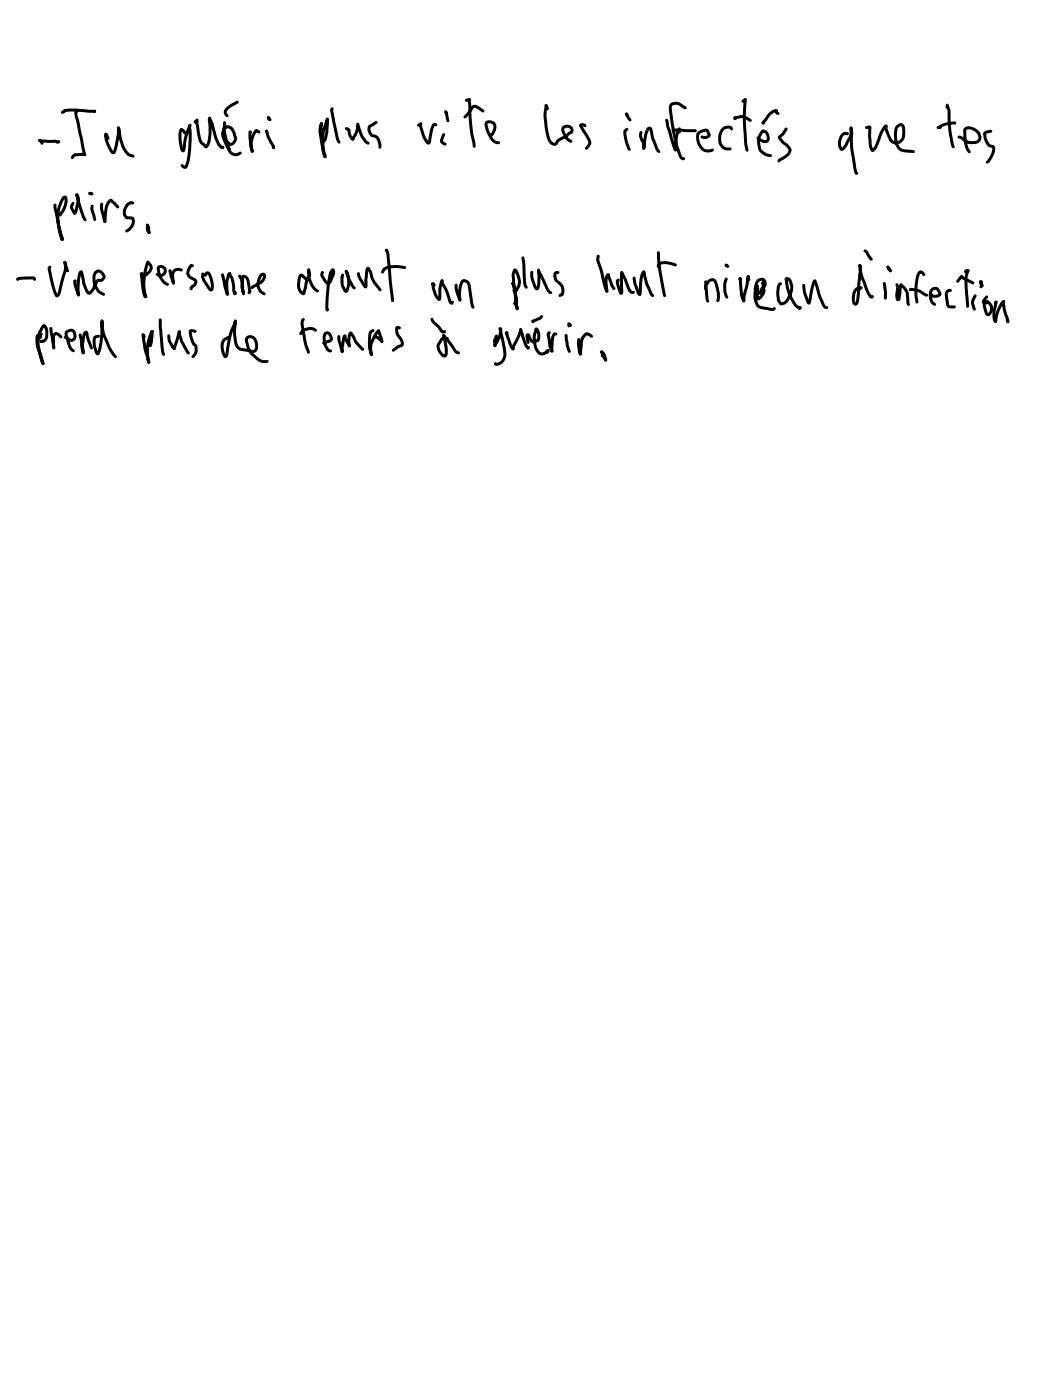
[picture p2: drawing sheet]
<svg xmlns="http://www.w3.org/2000/svg" width="157mm" height="210mm" viewBox="0 0 157 210" stroke-linecap="round" stroke-linejoin="round" font-family="sans-serif">
<g fill="none" stroke="#000" stroke-width=".45">
<path d="M11.7 16.5l-.3 .2v.5l1.3 5.9M14.1 16.7h-.2a16.5 16.5 0 0 0-4.3-.1l-.3 .2M27.9 19.9a.35 .35 0 0 1-.5-.3l-.3-.2a3.9 3.9 0 0 0 .3 3.2l.1-.1a11.7 11.7 0 0 1 .9-3.8v.2a18.4 18.4 0 0 1-.4 5.8l-.3 .4-.5-.3M29.2 18.2l.2 .1 .1-.3 .1 1.1a5 5 0 0 0 .6 2.3l.5 .5h.2a6.1 6.1 0 0 0 .4-4l.1-.2v.1a10 10 0 0 1 .9 2.9l.5 1 .4 .4 .2-.1M33.6 18.4l.1 .4-.1 .1a6.9 6.9 0 0 0 .6 3.3l.1 .1-.3-1.1 .1 .1a.54 .54 0 0 0 .7 .2 .95 .95 0 0 0 .3-1.3 1.09 1.09 0 0 0-1.2-1.2 1.46 1.46 0 0 0-.3 1.9l.5 1.1a1.2 1.2 0 0 0 1.7 1l.2-.1M35.5 15.3l-.8 .4a1.61 1.61 0 0 0-1 1.1l.3 .5M37.5 19.7a7.7 7.7 0 0 0 .3 3 3.1 3.1 0 0 1 .6-3.2l.4 .3M39.9 19.6a6.7 6.7 0 0 0 1 2.4v.1v-.2M40.3 17.9l-.1-.3 .2 .3M48.2 19.6l-.1-.3v-.8v.1a2.9 2.9 0 0 0-.1 2l.4 2.4 .3 .5a7.3 7.3 0 0 1 .3-5.7 6.3 6.3 0 0 1-.5 3.3l-.2 .2M49.7 16.3l-.1 .2 .4 2.2a8.3 8.3 0 0 0 .7 2.6M51.8 19.3l.4 .2a1.46 1.46 0 0 0 .7 1.4l-.1-.1a5.6 5.6 0 0 0 .8-2.2 5.4 5.4 0 0 0 1.3 2.8h.2"/>
<path d="M56.3 18.3l-.7 .5a.83 .83 0 0 0-.1 1.3l.2 .2a1.24 1.24 0 0 1 1.1 1.3v.5M65.2 18.7l-.1-.1a1.25 1.25 0 0 0-.6 1.3l-.2 1.3-.2 .2a4.7 4.7 0 0 1-1.2-2.6v-.2l.1-.1-.4 .2M66.8 16.8l-.1-.1 .3 1.4M69.8 15l.5-.1a34.5 34.5 0 0 0 .7 7M72.3 16.6l-.7-.4a.63 .63 0 0 0-.9-.1l-1.1 1.4M81.9 16.3l-.2-.5a10.2 10.2 0 0 0 .5 5.3l.4 .4a.44 .44 0 0 0 .7-.1 1.91 1.91 0 0 1 1.3-.9l.6-.6a.52 .52 0 0 0 .4-.6 .52 .52 0 0 0-.6-.4 .61 .61 0 0 0-.7 .2 .61 .61 0 0 0 .1 .8l.5 .9 .5 .4M87.6 18.8l-.3-.1-.4 .1 .3 .6a4.4 4.4 0 0 1 1 2.1l-.5 .7M93.8 19.4a.65 .65 0 0 0-.2 .9l.1 .9 .5 1.2M93.8 17.2l-.1-.2 .6 1M95.9 19.8a2.6 2.6 0 0 0 .5 1.8l-.1 .6 .1-.2a8.1 8.1 0 0 1 .6-2.8h.3a8.9 8.9 0 0 0 1.3 3.5M99.7 18l1 3.4 .3 1 .1 .1 .1-.1a6 6 0 0 1 .4-2.8v.2l.1-.5M102.6 16.1a2.26 2.26 0 0 0-1.8-.6 .62 .62 0 0 0-.5 .8l.6 3.6a12.2 12.2 0 0 0 1.1 3.8l.3 .1"/>
<path d="M104.1 19.6l-3.4-.2 .1 .2M109.5 19.3a.73 .73 0 0 0-1.2-.1 2.05 2.05 0 0 0 0 2.9l.4 .2h.6M110.1 17.7l-.1 .1-.1-.2h.2a2.06 2.06 0 0 1 1.7 .1l.5 .3M111.2 15.1l.3-.2v.4a29 29 0 0 0 .3 7.2M116.4 17a.29 .29 0 0 1-.2-.5v.1a1.66 1.66 0 0 0-1.4 1l-.6 .8h.1M117.6 19.3l-.4 .7-.6 .6 .6 .7a2.21 2.21 0 0 1 1 1.2 2.83 2.83 0 0 1-1.6 1.5v.1M129.7 19.1l.5-.1-.1 1.5a4 4 0 0 0 .5 2 1.34 1.34 0 0 0 .6-.9 7.6 7.6 0 0 1 1.3-2.7h.1l-.1 .3 .2 .5a2.85 2.85 0 0 0 1 1.6 1.12 1.12 0 0 0 1.5-1.2v-.6a.69 .69 0 0 0-.4-.9 1.07 1.07 0 0 0-.8 1.3v.7a1.91 1.91 0 0 0 1.1 1.9l1.6 .2M141.8 15.7l-.1 .3h.1l.2 .4a19.9 19.9 0 0 0 .7 5.6M142.9 18.4a3.2 3.2 0 0 0-2.3 .7h.1h-.3M148.3 19.6l-.2 .1a.72 .72 0 0 0-.8 .3 2.37 2.37 0 0 0 .9 1.8 .49 .49 0 0 1 .5 .3 .49 .49 0 0 1 0 .5l-.5 1.1-.5 .6M7.5 40l-.2 .2 .1 .3 .8 3.1a.69 .69 0 0 0 .4 .7l.3-.5 .7-2.8a1.82 1.82 0 0 0 .1-1.7l.4 1.2M8.2 30.7l.1 .6 .5 2.4a4.4 4.4 0 0 0 .5 2.2l.1-.1a7.3 7.3 0 0 1-.2-5.6l.3-.6 .2-.1a.71 .71 0 0 1 .2 .9 3.5 3.5 0 0 1-.9 1.8v-.1"/>
<path d="M8.8 21.2l-.1 .1a2.08 2.08 0 0 0-1.5-.1l-1.3-.2 .2 .1 .2 .3M10.9 30.4a.96 .96 0 0 0 .1 1.3l.2 .2a4 4 0 0 0 .3-2.8l-.1 .1 .5 1.5 .6 1.8 .3 .4M12.7 23.2h-1.1a.68 .68 0 0 0-.8 .4M13.7 29l-.3-.1 .4 .1M13.8 30.9v.5l.4 1.5M15.2 30.5v.7l.5 2v-.3a5.8 5.8 0 0 1 .6-2.7l.3-.2 1 1M16.2 20.7l-.4-.6a3.9 3.9 0 0 0 1.1 2.8 1.25 1.25 0 0 0 .5-1.1l.3-1.5a1.18 1.18 0 0 0 0-1.2l.1 .7a5.3 5.3 0 0 0 1.6 3.4l.5 .2M19.9 30.4a.79 .79 0 0 0-1 .5 1.05 1.05 0 0 0 .2 1.7h.3a.46 .46 0 0 1 .5 .2 .46 .46 0 0 1 .1 .5 1.92 1.92 0 0 1-1 1.3M22.3 34.2l-.2-.3 .2 .9a1.05 1.05 0 0 1-.2-1l-.1-.1 .2 .7M28.8 39.8a.26 .26 0 0 0-.3 0 .26 .26 0 0 0-.1 .2 1.02 1.02 0 0 0-.3 1.1 1.02 1.02 0 0 0 .8 .7 .57 .57 0 0 1 .4 .6 .57 .57 0 0 1-.5 .5l-.2 .2v.1M57.8 37.5l.1-.1a11.8 11.8 0 0 1 .4 3.5l.5 4.1M66.4 20.1a1.27 1.27 0 0 0-.3 1.2l.5 .3"/>
<path d="M73.4 20.2v.1a1.47 1.47 0 0 0 .5-1.8 .78 .78 0 0 0-1.2 0 4.1 4.1 0 0 0 1.4 2.7l.5 .2M78.3 38.6l.1 .5v1.9a3.5 3.5 0 0 0 .4 2M89.5 38.3a2.78 2.78 0 0 0 .4 2l.6 2.3 .3 1v-.3a2.98 2.98 0 0 1 .1-2.2h.2l.5 1.6 .3 .5M98.5 37.8l.2 2.6 .8 3.9M101.1 39.7l-.9-.3-.8-.1a.67 .67 0 0 0-.9 .6M105.1 20.5a.71 .71 0 0 0 1-.4l-.2-.5a1.04 1.04 0 0 0-1.1 .1 1.04 1.04 0 0 0-.4 1 1.71 1.71 0 0 0 2.1 1.8h.1M108.8 39.8l-.2-.1 .3 .2M113.4 20.7a1.23 1.23 0 0 0 1.4 .4 .99 .99 0 0 0-.6-1.5 2.37 2.37 0 0 0-.2 3.2l.6 .3 .7 .2M126.8 20l-.3-.1a1.1 1.1 0 0 0-.8 1.2 1.06 1.06 0 0 0 .3 1.3 3.1 3.1 0 0 0 1.1-1.6 1.76 1.76 0 0 0 .3-1.7 26 26 0 0 0 .8 6.9M129.4 37.6l.3 .2 .7 1M143.5 20.5l.5 .2a1.88 1.88 0 0 0 2.5 .3 1.22 1.22 0 0 0-.9-1.7 .79 .79 0 0 0-1.2 .2v.2a4.8 4.8 0 0 0 .7 3M5.2 41.8l-.1-.2a4.8 4.8 0 0 0-2.5 .2"/>
<path d="M6.2 50a.29 .29 0 0 0-.2 .5 .24 .24 0 0 0-.2-.3 .24 .24 0 0 0-.3 .2 5 5 0 0 0 .7 2.9l.3 1.1a7.7 7.7 0 0 1-.7-4.2l.3-.8a.88 .88 0 0 1 .6-.6 1.91 1.91 0 0 1-.1 2.2l-.4 .1M7.6 49.2l.5 2.9-.1-.4a2.65 2.65 0 0 1 .2-1.7 .71 .71 0 0 1 .9 .4M9.8 50.5l.3 .1a.65 .65 0 0 0 .9 .2 .65 .65 0 0 0 .2-.9 .58 .58 0 0 0-.4-.5 .58 .58 0 0 0-.7 .2 .66 .66 0 0 0-.1 1 2.74 2.74 0 0 0 1 1.9M11.3 42l-.1 .1v.5l.6 1.6-.1-.5a7.1 7.1 0 0 1 .3-3h.2l.5 2.2a1.11 1.11 0 0 0 .7 1l.5-.5 .3-.7a.85 .85 0 0 1 .6-.8 .57 .57 0 0 0 .7-.3 .57 .57 0 0 0-.2-.7 .63 .63 0 0 0-.7-.3 .63 .63 0 0 0-.5 .6 2.59 2.59 0 0 0 1.4 2.9M12 50.1l.3 1.9 .2 .8v-.2a4.5 4.5 0 0 1 .3-2.8l.1-.1 .1 .2 .2 1 .5 1.2M14.7 50.3a.64 .64 0 0 0-.6 .3 .64 .64 0 0 0 0 .7l.1 .6 .2 .9 .2 .2a10.5 10.5 0 0 0 .7-5v.1a6.9 6.9 0 0 0 .9 3.5l.4 .9 .7 .9M21.2 40.9l-.1 .1 .2 1.8a2.32 2.32 0 0 0 .5 1.6 7.6 7.6 0 0 1 .4-5.2v.1a.91 .91 0 0 1-.1 1.6l-.3 .3M21.6 50.4l-.2-.3v.1a17.6 17.6 0 0 0 .9 4.1 6.5 6.5 0 0 1 .5-4.7l-.1 1.5-.2 .7-.1-.2M23.5 41.1a.69 .69 0 0 0 1.2-.4 .69 .69 0 0 0-.9-.7 2.53 2.53 0 0 0 1.3 2.6M24 47.9v1l.3 3.2 .2 1M25.3 50.3a3.2 3.2 0 0 0 .8 1.9l.7-2.6a5.8 5.8 0 0 0 1.4 3.2M27.1 40.4a.9 .9 0 0 0-1 .1 .9 .9 0 0 0-.3 1l.2 .9-.6-1.9"/>
<path d="M29.2 49.6l-.7-.1a3 3 0 0 0 .6 2.1 1.28 1.28 0 0 1-.2 1.8M30.3 41a1.98 1.98 0 0 0 .7 1.7l.5 .7a.53 .53 0 0 0 .3-.8 2.68 2.68 0 0 0-.7-1.8l-.2 .1-.2 .3M33.3 41.1l.4 1.9 .3 1.1a6.4 6.4 0 0 1 .2-3.1l.1-.1a4.6 4.6 0 0 1 .7 2.7l.1 .4 .1-.2M34.2 50.5a1.4 1.4 0 0 0-.9 1.9l.3 1h.2l.1-.2a15.9 15.9 0 0 1 1.3-5.2 12.4 12.4 0 0 0 .1 3.6 1.67 1.67 0 0 0 1.7 .8l.3 .1a.74 .74 0 0 0 .9 0 .74 .74 0 0 0 .2-.9 1.04 1.04 0 0 0-1.2-1.2 .53 .53 0 0 0-.3 .8 3.6 3.6 0 0 0 2.6 2.9h.5M35.8 41.3l.2 .2a2.63 2.63 0 0 1 .2 1.5l.3 1a5.3 5.3 0 0 1-.1-2.6h.2a1 1 0 0 1 .6 1.1l.2 1.1-.1 .2M37.7 43.1l.8-.5a1.31 1.31 0 0 0 1-1.5h-.3a1.75 1.75 0 0 0 .3 2.9M45.4 47.8l-.2 .4 .1 .9a14.9 14.9 0 0 0 .8 3.6M45.9 41.7v.2l-.8-.7a2.27 2.27 0 0 0-.2 2.3l.3 .4 .2 .1 .2-.6a5.8 5.8 0 0 1 .8-2.3l-.2-.7a3.5 3.5 0 0 0 1.3 3.2M47.2 49.4a1.56 1.56 0 0 0-2.2 .5M48.3 40.8l-.1 .1a.98 .98 0 0 0 .3 .9l.3 .4a.38 .38 0 0 0 .4 .2 .38 .38 0 0 0 .3-.4v-.1a1.9 1.9 0 0 0 .3-1.5 .98 .98 0 0 0-.5 1l-.3 3-.1 1.6 .1 .4M48.4 51.3l.6-.1a.56 .56 0 0 0 .6-.4 .56 .56 0 0 0-.2-.6 .47 .47 0 0 0-.6-.4 .47 .47 0 0 0-.3 .6 2.15 2.15 0 0 0 .9 2.1h.1M50.7 50.4v.5l.5 1.8a5.3 5.3 0 0 1 .4-2.4l.1 .4 .6 1a2.33 2.33 0 0 1 .2-1.9l.1 .2a6.3 6.3 0 0 0 1.6 2.2l.1 .1"/>
<path d="M51.3 41.2l-.1 .4a2.22 2.22 0 0 0 .6 2 3.3 3.3 0 0 0 0-3l.4 1.2 .8 1.3M53.7 41l.3 .9a1.74 1.74 0 0 0 .8 1 6.4 6.4 0 0 1 .3-2.8 2.38 2.38 0 0 1 .6 1.6l.3 .6 .9 1.1M55.8 49.5l-.3 .2a5.7 5.7 0 0 0 .1 3.4 3.4 3.4 0 0 1 .6-3.1l.5-.5 .4 1.6-.4-.5-.5-.2M59.8 49.1l-.3-.1a1.64 1.64 0 0 0 .5 1.8 .68 .68 0 0 1 0 .9l-.5 .3-.6 .4M60.6 40l-1.4-.1a2.75 2.75 0 0 0-1.7 .4l-.3 .4M64.6 47.8l.4 .5 .6 .5 .6 .9 .4-.1M65 42.7l-.2-.3a3.2 3.2 0 0 0 1 2.4v-.3a5.7 5.7 0 0 1 .3-2.5h.1a1.64 1.64 0 0 0 .5 1.2l.2 .6a3.1 3.1 0 0 0 .7 1.6l.1-.2M66.9 50.7h-.5a.96 .96 0 0 0-.7 .7 1.47 1.47 0 0 0 .8 1.9h.1a3.1 3.1 0 0 0 0-2.2l-.2-.9 1.1 1.4a2.03 2.03 0 0 0 1.1 1.2M68.3 42.7v.8l.5 1.4v-.1a4.2 4.2 0 0 1 .4-2.7 .84 .84 0 0 1 1.1 1l.3 2.2 .2 .7M74.3 50.3a1.78 1.78 0 0 0-.2 1.4 4.7 4.7 0 0 0 .8-2.5l-.1 .1 .5 2a3.2 3.2 0 0 1 0 2.7 .93 .93 0 0 1-1.2 .4M75.8 49.8v.1l.1-.1a5.1 5.1 0 0 0 .9 2.4 1.27 1.27 0 0 1 .4-1.1l.7-1.8v.2l.7 2 .4 .6 .1-.1M76.8 42.6l-.1-.2 .3 .8 .4 3a.93 .93 0 0 0-.4-.8 .3 .3 0 0 0 .3-.4v.1v-.5l-.4-2.4a2.66 2.66 0 0 1 .1-1.6v-.2a.86 .86 0 0 1 .5 .9 1.86 1.86 0 0 1-.5 2.3l-.1-.1"/>
<path d="M79 51.3l-.1-1.1a.22 .22 0 0 1 .2 0 .22 .22 0 0 1 .1 .3l.1 .2a.69 .69 0 0 0 .9 .4 .69 .69 0 0 0 .4-.8 .79 .79 0 0 0-.4-1 3.7 3.7 0 0 0 .5 3.5 1.06 1.06 0 0 0 1.3-.3l-.3 .2M79.6 40.7l.1 1.3a1.83 1.83 0 0 0 .7 1.2 1.63 1.63 0 0 0 .3-1.2l-.1-1.6 .8 1.7a4.1 4.1 0 0 0 1 1.7M81.1 47.4l-.4 .3-1 .4 .1 .1M82.2 49.8l-.2 .2 .1 .6a4.2 4.2 0 0 0 .5 2v-.8a2.29 2.29 0 0 1 .4-1.8h.2M83.5 40.8a.53 .53 0 0 0-.5 .3 .53 .53 0 0 0 .1 .6l.1 .3a1.65 1.65 0 0 1 .9 2.1l-.3 .1M84.7 50.2l.2 1.5 .3 .9M85.4 48.7l-.3-.3v.4M88.5 50.3a.68 .68 0 0 0-.6-.3 .68 .68 0 0 0-.6 .5 4.6 4.6 0 0 0-.4 2.1l-.1 .4-.2-1.4v-.8M90.1 52.9l-.1-.2a2.15 2.15 0 0 1 .7 1.2l-.5-.8v.2M92.5 41.9a.63 .63 0 0 0 0 .9l.5 1.1v-.2l.1-2.9 .6 1.4a2.78 2.78 0 0 0 .9 1.6h.2M94.9 41.6l.1 .8 .5 1.3 .3 .4v-.9a3.9 3.9 0 0 1 .6-2.5 10.3 10.3 0 0 0 1.2 3.5h.1M105.6 43.2a1.33 1.33 0 0 1 1.1-1.3 2.33 2.33 0 0 1 .7 1.7l.1 .9-.1 .5"/>
<path d="M105.7 42.2h-.1l.2 2.5 .1 .4M108.7 41.7a3.5 3.5 0 0 0 .1 2.8M110.8 41.7v.1a10.2 10.2 0 0 0 .5 3.3l.1-.8 .4-1.5 .2-1.4 .1 .5M113.2 43.1l-.2 .1a.83 .83 0 0 0 .8 .6 1.71 1.71 0 0 1 .7-1.1v-.1a.62 .62 0 0 0-.3-.8 .62 .62 0 0 0-.8 .3 4.7 4.7 0 0 0-.2 3.3 1.11 1.11 0 0 0 1.2 .7l.2 .1a1.52 1.52 0 0 0 1.3 0M114.3 42.8l-.1-.4 .1-.1-.1 .3a1.59 1.59 0 0 1-.7 2.1l-.2-.2v-1.7M116.8 42.5a1.75 1.75 0 0 0-.4 1.6v.2a1.25 1.25 0 0 0 .6 1.2 1.48 1.48 0 0 0 1.2-1.2 2.15 2.15 0 0 0-.1-2.5l-.3-.1a.19 .19 0 0 0-.2 .1 .19 .19 0 0 0 .1 .3 6.2 6.2 0 0 0 1.6 3.8l.2 .2h.3h-.1M120.3 42.7a6.7 6.7 0 0 0 .7 2.7l.4-1.5a3.9 3.9 0 0 1 .6-1.9l.6 2.1a4.7 4.7 0 0 0 1 1.9h.1M128.9 43.1l-.4 .2-.1-.1a.84 .84 0 0 0-.7 1 1.17 1.17 0 0 0 .3 1.3h.1a3.6 3.6 0 0 0 .4-2.2l.3-3.3-.1-.3v.1a13.9 13.9 0 0 0 1.6 4.6h.3M132.3 42.4l.2 1.2v1M133.2 40.4l-.3-.5 .4 .7M134.2 42.6l.2 .4-.1 .5a1.91 1.91 0 0 0 .1 1.4l.1-.2 .3-2.1 .1 .2a1.81 1.81 0 0 1 .9 1.9l.2 .9M136.2 43.4a3 3 0 0 1 2.3 .7l.2 .1"/>
<path d="M138.3 41.1l-.4-.4h-.2a5.5 5.5 0 0 0-.6 3.5l.1 1M139.4 44.1a.8 .8 0 0 0 1 .2 .4 .4 0 0 0 .3-.4 .4 .4 0 0 0-.3-.4 .67 .67 0 0 0-.8-.3 .67 .67 0 0 0-.4 .8 1.64 1.64 0 0 0 .7 1.6M142.2 43.5h-.1a.83 .83 0 0 0-.4 1.1l.1 .7a.55 .55 0 0 0 .2 .6 .55 .55 0 0 0 .6 0h.2M143.3 42.1l.6-.7 .2 .2 1.5 .8M144.5 40.7l.2-.2h.2a5 5 0 0 0-.3 3l.2 2.4M145.9 44.3a1.8 1.8 0 0 0-.1 2M147 42.8l-.3-.7 .2 .1-.1 .7M147.7 44.4l-.6 .8 .2 .5a2.28 2.28 0 0 0 .5 1.4 1.03 1.03 0 0 0 .6-1 1.03 1.03 0 0 0-.8-.9l.1 .1M149.1 45.2l-.1 .1v.4a3.3 3.3 0 0 0 0 2.4 5.3 5.3 0 0 1 1.2-3l-.1 .2 .2 .9 .5 2v-.3"/>
</g>
</svg>
